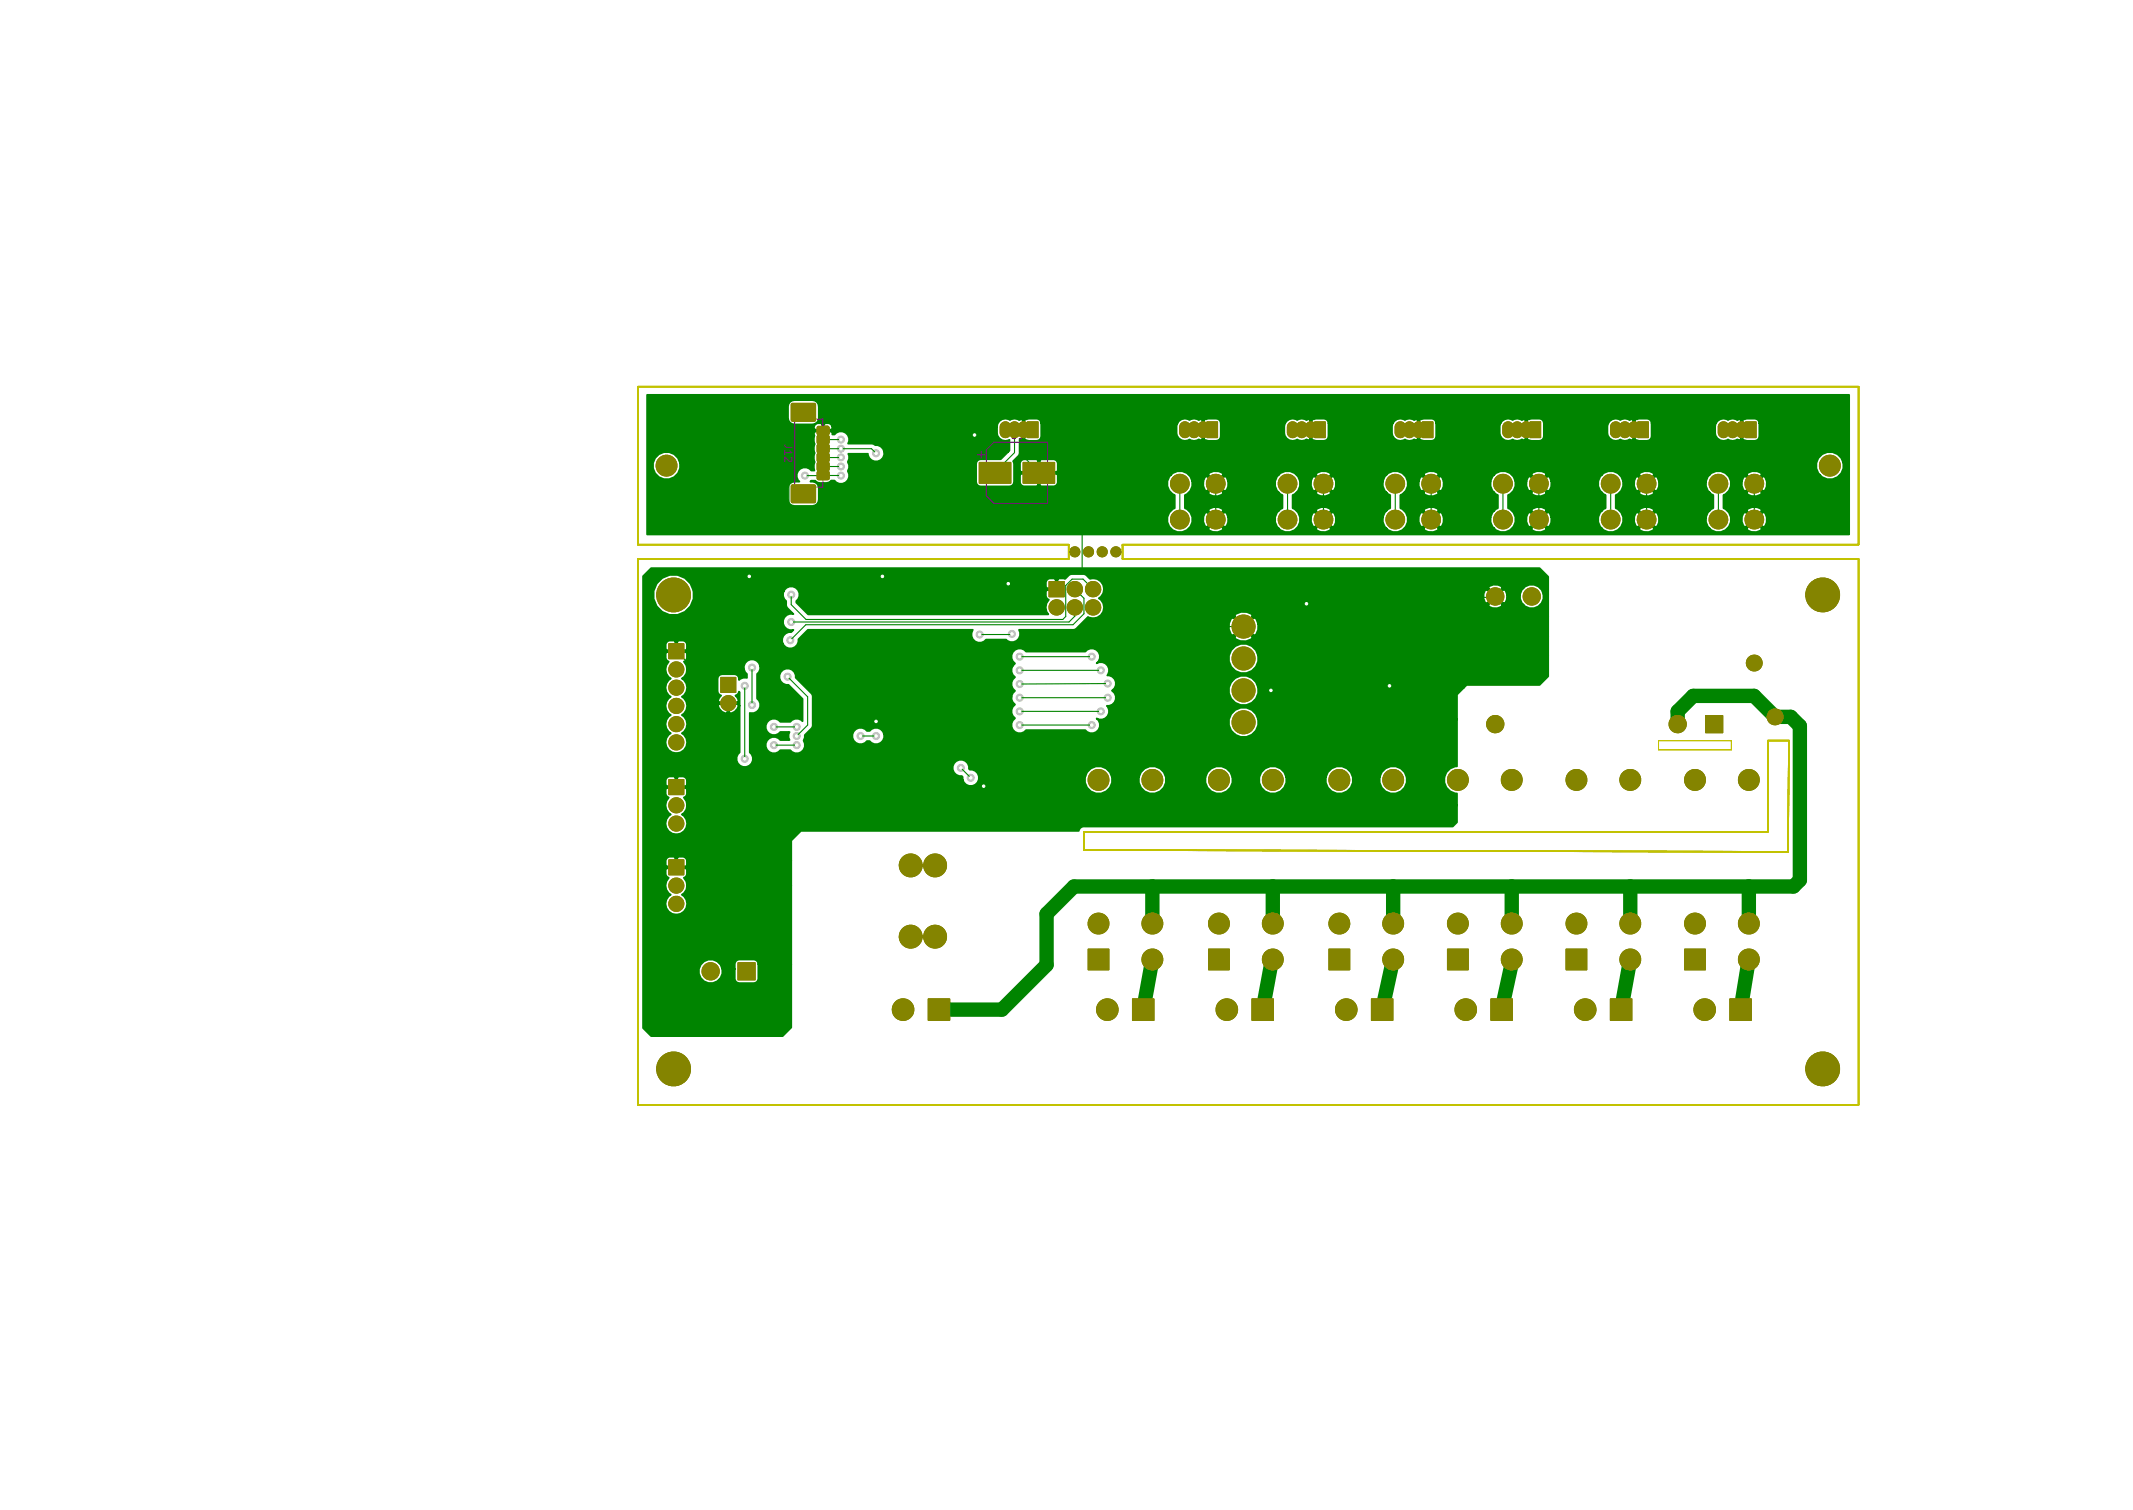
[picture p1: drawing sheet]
<svg xmlns="http://www.w3.org/2000/svg" width="297mm" height="210mm" viewBox="0 0 297 210" stroke-linecap="round" stroke-linejoin="round" font-family="sans-serif">
<defs><g id="words">
<g font-size="1.4" fill="#840084">
<text x="109.2" y="62" transform="rotate(90 109.2 62)">J12</text>
<text x="140.7" y="61.1">C9</text>
</g>
</g></defs>
<path d="M231 103.1h10.1v1.3h-10.1z" fill="none" stroke="#c2c200" stroke-width=".14"/>
<path d="M88.8 53.8h170v22h-102.5v2h102.5v76h-170v-76h60v-2h-60zM151 115.8h95.2v-12.7h2.9l-.1 15.5-98-.2z" fill="none" stroke="#c2c200" stroke-width=".2"/>
<g fill="#848400" stroke="#848400" stroke-width=".14">
<path d="M151.7 132.3h2.5v2.5h-2.5z"/>
<path d="M234.8 132.3h2.5v2.5h-2.5z"/>
<circle cx="184.3" cy="72.3" r="1.1"/>
<circle cx="179.3" cy="72.3" r="1.1"/>
<circle cx="184.3" cy="67.3" r="1.1"/>
<circle cx="179.3" cy="67.3" r="1.1"/>
<circle cx="214.3" cy="72.3" r="1.1"/>
<circle cx="209.3" cy="72.3" r="1.1"/>
<circle cx="214.3" cy="67.3" r="1.1"/>
<circle cx="209.3" cy="67.3" r="1.1"/>
<circle cx="160.5" cy="133.6" r="1.25"/>
<circle cx="160.5" cy="128.6" r="1.25"/>
<circle cx="160.5" cy="108.6" r="1.25"/>
<circle cx="153" cy="108.6" r="1.25"/>
<circle cx="153" cy="128.6" r="1.25"/>
<circle cx="243.5" cy="133.6" r="1.25"/>
<circle cx="243.5" cy="128.6" r="1.25"/>
<circle cx="243.5" cy="108.6" r="1.25"/>
<circle cx="236" cy="108.6" r="1.25"/>
<circle cx="236" cy="128.6" r="1.25"/>
</g>
<g fill="#848400">
<circle cx="94.2" cy="125.9" r=".85"/>
<circle cx="94.2" cy="123.3" r=".85"/>
</g>
<g fill="#848400" stroke="#848400" stroke-width=".14">
<path d="M93.3 119.9h1.7v1.7h-1.7z"/>
<path d="M129.5 139.3h2.6v2.6h-2.6z"/>
<path d="M157.9 139.3h2.6v2.6h-2.6z"/>
<path d="M224.5 139.3h2.6v2.6h-2.6z"/>
<path d="M241.1 139.3h2.6v2.6h-2.6z"/>
<path d="M174.5 139.3h2.6v2.6h-2.6z"/>
<path d="M191.2 139.3h2.6v2.6h-2.6z"/>
<path d="M207.8 139.3h2.6v2.6h-2.6z"/>
<circle cx="125.8" cy="140.6" r="1.3"/>
<circle cx="154.2" cy="140.6" r="1.3"/>
<circle cx="220.8" cy="140.6" r="1.3"/>
<circle cx="237.4" cy="140.6" r="1.3"/>
<circle cx="170.8" cy="140.6" r="1.3"/>
<circle cx="187.5" cy="140.6" r="1.3"/>
<circle cx="204.1" cy="140.6" r="1.3"/>
</g>
<circle cx="101.4" cy="97.9" r=".85" fill="#848400"/>
<g fill="#848400" stroke="#848400" stroke-width=".14">
<path d="M100.6 94.5h1.7v1.7h-1.7z"/>
<path d="M168.3 58.9h1.1v1.8h-1.1z"/>
</g>
<path d="M165 59.5v.7M166.3 59.5v.7M167.6 59.5v.7" fill="none" stroke="#848400" stroke-width="1.1"/>
<g fill="#848400">
<circle cx="152.2" cy="84.6" r=".86"/>
<circle cx="152.2" cy="82" r=".86"/>
<circle cx="149.7" cy="84.6" r=".86"/>
<circle cx="149.7" cy="82" r=".86"/>
<circle cx="147.1" cy="84.6" r=".86"/>
</g>
<g fill="#848400" stroke="#848400" stroke-width=".14">
<path d="M146.3 81.2h1.7v1.7h-1.7z"/>
<circle cx="247.2" cy="99.8" r=".9"/>
<circle cx="244.3" cy="92.3" r=".9"/>
</g>
<g fill="#848400">
<circle cx="94.2" cy="114.7" r=".85"/>
<circle cx="94.2" cy="112.1" r=".85"/>
</g>
<g fill="#848400" stroke="#848400" stroke-width=".14">
<path d="M93.3 108.7h1.7v1.7h-1.7z"/>
<path d="M183.3 58.9h1.1v1.8h-1.1z"/>
<path d="M198.3 58.9h1.1v1.8h-1.1z"/>
<path d="M213.3 58.9h1.1v1.8h-1.1z"/>
<path d="M228.3 58.9h1.1v1.8h-1.1z"/>
<path d="M243.3 58.9h1.1v1.8h-1.1z"/>
<circle cx="173.2" cy="96.1" r="1.4"/>
<circle cx="173.2" cy="91.7" r="1.4"/>
<circle cx="173.2" cy="87.2" r="1.4"/>
<circle cx="173.2" cy="100.6" r="1.4"/>
</g>
<g fill="none" stroke="#848400" stroke-width="1.1">
<path d="M180 59.5v.7M181.3 59.5v.7M182.6 59.5v.7M195 59.5v.7M196.3 59.5v.7M197.6 59.5v.7M210 59.5v.7M211.3 59.5v.7M212.6 59.5v.7M225 59.5v.7M226.3 59.5v.7M227.6 59.5v.7"/>
<path d="M240 59.5v.7M241.3 59.5v.7M242.6 59.5v.7"/>
</g>
<g fill="#848400">
<circle cx="94.2" cy="103.4" r=".85"/>
<circle cx="94.2" cy="100.8" r=".85"/>
<circle cx="94.2" cy="98.3" r=".85"/>
<circle cx="94.2" cy="95.8" r=".85"/>
<circle cx="94.2" cy="93.2" r=".85"/>
</g>
<g fill="#848400" stroke="#848400" stroke-width=".14">
<path d="M93.3 89.8h1.7v1.7h-1.7z"/>
<path d="M143.3 58.9h1.1v1.8h-1.1z"/>
<path d="M237.7 99.8h2v2h-2z"/>
<path d="M218.3 132.3h2.5v2.5h-2.5z"/>
<path d="M201.8 132.3h2.5v2.5h-2.5z"/>
<path d="M185.3 132.3h2.5v2.5h-2.5z"/>
<path d="M168.5 132.3h2.5v2.5h-2.5z"/>
<path d="M103 134.2h2v2h-2z"/>
<path d="M207.6 139.1h3v3h-3z"/>
<path d="M224.3 139.1h3v3h-3z"/>
<path d="M129.3 139.1h3v3h-3z"/>
<path d="M157.7 139.1h3v3h-3z"/>
<path d="M174.3 139.1h3v3h-3z"/>
<path d="M191 139.1h3v3h-3z"/>
<path d="M240.9 139.1h3v3h-3z"/>
<path d="M102.8 134h2.4v2.4h-2.4z"/>
<path d="M218.1 132.1h2.9v2.9h-2.9z"/>
<path d="M201.6 132.1h2.9v2.9h-2.9z"/>
<path d="M234.6 132.1h2.9v2.9h-2.9z"/>
<path d="M185.1 132.1h2.9v2.9h-2.9z"/>
<path d="M151.5 132.1h2.9v2.9h-2.9z"/>
<path d="M168.3 132.1h2.9v2.9h-2.9z"/>
<path d="M125.8 129.2a1.67 1.67 0 0 1 2.7 1.1h.1a1.6 1.6 0 0 1 1.8-1.5 1.6 1.6 0 0 1 1.3 1.9 1.6 1.6 0 0 1-1.9 1.3 2.19 2.19 0 0 1-1.2-1.4h-.1a1.61 1.61 0 0 1-2.4 1.2 1.61 1.61 0 0 1-.3-2.6z"/>
<path d="M125.6 119.5a1.65 1.65 0 0 1 1.7-.5 1.65 1.65 0 0 1 1.2 1.4h.1a1.6 1.6 0 0 1 1.9-1.5 1.6 1.6 0 0 1 1.2 2.1 1.6 1.6 0 0 1-2.2 .9 2.07 2.07 0 0 1-.9-1.3h-.1a1.62 1.62 0 0 1-2.2 1.4 1.62 1.62 0 0 1-.7-2.5z"/>
<path d="M93.1 119.7h2.1v2.1h-2.1z"/>
<path d="M93.1 108.5h2.1v2.1h-2.1z"/>
<path d="M237.5 99.6h2.4v2.4h-2.4z"/>
<path d="M100.4 94.3h2.1v2.1h-2.1z"/>
<path d="M93.1 89.6h2.1v2.1h-2.1z"/>
<path d="M146.1 81h2.1v2.1h-2.1z"/>
<path d="M110.2 67.6l3.3-.1 .1 .2-.1 2.2-.1 .1h-3.1l-.1-.2z"/>
<path d="M136.4 64.4h4.4v2.9h-4.4z"/>
<path d="M142.5 64.4h4.4v2.9h-4.4z"/>
<path d="M113.9 59.4h1.5l.1 .1v.8a.38 .38 0 0 0 0 .6v.7a.38 .38 0 0 0 0 .5v.7a.38 .38 0 0 0 0 .6v.7a.38 .38 0 0 0 0 .5v.7a.38 .38 0 0 0 0 .6v.7l-.3 .2h-1.3l-.1-.2v-.7a.38 .38 0 0 0 0-.6v-.7a.38 .38 0 0 0 0-.5v-.7a.38 .38 0 0 0 0-.6v-.7a.38 .38 0 0 0 0-.5v-.7a.38 .38 0 0 0 0-.6z"/>
<path d="M209.5 59a1.06 1.06 0 0 1 1.2 0 .9 .9 0 0 1 1.3 0 .98 .98 0 0 1 1-.2l.1-.1h1.5v2.2h-1.5l-.1-.1a.9 .9 0 0 1-1-.1h-.1a.85 .85 0 0 1-1.2 0 .78 .78 0 0 1-.9 .2 .78 .78 0 0 1-.5-.7v-.9z"/>
<path d="M224.5 59a1.06 1.06 0 0 1 1.2 0 .9 .9 0 0 1 1.3 0 .98 .98 0 0 1 1-.2l.1-.1h1.5v2.2h-1.5l-.1-.1a.9 .9 0 0 1-1-.1h-.1a.85 .85 0 0 1-1.2 0 .78 .78 0 0 1-.9 .2 .78 .78 0 0 1-.5-.7v-.9z"/>
<path d="M194.5 59a1.06 1.06 0 0 1 1.2 0 .9 .9 0 0 1 1.3 0 .98 .98 0 0 1 1-.2l.1-.1h1.5v2.2h-1.5l-.1-.1a.9 .9 0 0 1-1-.1h-.1a.85 .85 0 0 1-1.2 0 .78 .78 0 0 1-.9 .2 .78 .78 0 0 1-.5-.7v-.9z"/>
<path d="M164.5 59a1.06 1.06 0 0 1 1.2 0 .9 .9 0 0 1 1.3 0 .98 .98 0 0 1 1-.2l.1-.1h1.5v2.2h-1.5l-.1-.1a.9 .9 0 0 1-1-.1h-.1a.85 .85 0 0 1-1.2 0 .78 .78 0 0 1-.9 .2 .78 .78 0 0 1-.5-.7v-.9z"/>
<path d="M239.5 59a1.06 1.06 0 0 1 1.2 0 .9 .9 0 0 1 1.3 0 .98 .98 0 0 1 1-.2l.1-.1h1.5v2.2h-1.5l-.1-.1a.9 .9 0 0 1-1-.1h-.1a.85 .85 0 0 1-1.2 0 .78 .78 0 0 1-.9 .2 .78 .78 0 0 1-.5-.7v-.9z"/>
<path d="M139.5 59a1.06 1.06 0 0 1 1.2 0 .9 .9 0 0 1 1.3 0 .98 .98 0 0 1 1-.2l.1-.1h1.5v2.2h-1.5l-.1-.1a.9 .9 0 0 1-1-.1h-.1a.85 .85 0 0 1-1.2 0 .78 .78 0 0 1-.9 .2 .78 .78 0 0 1-.5-.7v-.9z"/>
<path d="M179.5 59a1.06 1.06 0 0 1 1.2 0 .9 .9 0 0 1 1.3 0 .98 .98 0 0 1 1-.2l.1-.1h1.5v2.2h-1.5l-.1-.1a.9 .9 0 0 1-1-.1h-.1a.85 .85 0 0 1-1.2 0 .78 .78 0 0 1-.9 .2 .78 .78 0 0 1-.5-.7v-.9z"/>
<path d="M110.2 56.2h3.3l.1 .2-.1 2.2-.1 .1-3.1-.1-.1-.2z"/>
<circle cx="130.2" cy="130.4" r="1.39"/>
<circle cx="126.8" cy="130.4" r="1.39"/>
<circle cx="130.2" cy="120.5" r="1.39"/>
<circle cx="126.8" cy="120.5" r="1.39"/>
<circle cx="213.3" cy="83.1" r="1"/>
<circle cx="208.2" cy="100.8" r="1"/>
<circle cx="208.2" cy="83.1" r="1"/>
<circle cx="233.6" cy="100.8" r="1"/>
<circle cx="227" cy="133.6" r="1.25"/>
<circle cx="227" cy="128.6" r="1.25"/>
<circle cx="227" cy="108.6" r="1.25"/>
<circle cx="219.5" cy="108.6" r="1.25"/>
<circle cx="219.5" cy="128.6" r="1.25"/>
<circle cx="210.5" cy="133.6" r="1.25"/>
<circle cx="210.5" cy="128.6" r="1.25"/>
<circle cx="210.5" cy="108.6" r="1.25"/>
<circle cx="203" cy="108.6" r="1.25"/>
<circle cx="203" cy="128.6" r="1.25"/>
<circle cx="194" cy="133.6" r="1.25"/>
<circle cx="194" cy="128.6" r="1.25"/>
<circle cx="194" cy="108.6" r="1.25"/>
<circle cx="186.5" cy="108.6" r="1.25"/>
<circle cx="186.5" cy="128.6" r="1.25"/>
<circle cx="177.2" cy="133.6" r="1.25"/>
<circle cx="177.2" cy="128.6" r="1.25"/>
<circle cx="177.2" cy="108.6" r="1.25"/>
<circle cx="169.7" cy="108.6" r="1.25"/>
<circle cx="169.7" cy="128.6" r="1.25"/>
<circle cx="169.3" cy="72.3" r="1.1"/>
<circle cx="164.3" cy="72.3" r="1.1"/>
<circle cx="169.3" cy="67.3" r="1.1"/>
<circle cx="164.3" cy="67.3" r="1.1"/>
<circle cx="199.3" cy="72.3" r="1.1"/>
<circle cx="194.3" cy="72.3" r="1.1"/>
<circle cx="199.3" cy="67.3" r="1.1"/>
<circle cx="194.3" cy="67.3" r="1.1"/>
<circle cx="229.3" cy="72.3" r="1.1"/>
<circle cx="224.3" cy="72.3" r="1.1"/>
<circle cx="229.3" cy="67.3" r="1.1"/>
<circle cx="224.3" cy="67.3" r="1.1"/>
<circle cx="244.3" cy="72.3" r="1.1"/>
<circle cx="239.3" cy="72.3" r="1.1"/>
<circle cx="244.3" cy="67.3" r="1.1"/>
<circle cx="239.3" cy="67.3" r="1.1"/>
<circle cx="99" cy="135.2" r="1"/>
<circle cx="93.8" cy="148.8" r="2.36"/>
<circle cx="253.8" cy="148.8" r="2.36"/>
<circle cx="125.8" cy="140.6" r="1.51"/>
<circle cx="154.2" cy="140.6" r="1.51"/>
<circle cx="220.8" cy="140.6" r="1.51"/>
<circle cx="237.4" cy="140.6" r="1.51"/>
<circle cx="170.8" cy="140.6" r="1.51"/>
<circle cx="187.5" cy="140.6" r="1.51"/>
<circle cx="204.1" cy="140.6" r="1.51"/>
<circle cx="99" cy="135.2" r="1.21"/>
<circle cx="227" cy="133.6" r="1.46"/>
<circle cx="210.5" cy="133.6" r="1.46"/>
<circle cx="194" cy="133.6" r="1.46"/>
<circle cx="177.2" cy="133.6" r="1.46"/>
<circle cx="160.5" cy="133.6" r="1.46"/>
<circle cx="243.5" cy="133.6" r="1.46"/>
<circle cx="227" cy="128.6" r="1.46"/>
<circle cx="177.2" cy="128.6" r="1.46"/>
<circle cx="153" cy="128.6" r="1.46"/>
<circle cx="160.5" cy="128.6" r="1.46"/>
<circle cx="186.5" cy="128.6" r="1.46"/>
<circle cx="169.7" cy="128.6" r="1.46"/>
<circle cx="243.5" cy="128.6" r="1.46"/>
<circle cx="194" cy="128.6" r="1.46"/>
<circle cx="203" cy="128.6" r="1.46"/>
<circle cx="236" cy="128.6" r="1.46"/>
<circle cx="210.5" cy="128.6" r="1.46"/>
<circle cx="219.5" cy="128.6" r="1.46"/>
<circle cx="94.2" cy="125.9" r="1.05"/>
<circle cx="94.2" cy="123.3" r="1.05"/>
<circle cx="94.2" cy="114.7" r="1.05"/>
<circle cx="94.2" cy="112.1" r="1.05"/>
<circle cx="194" cy="108.6" r="1.46"/>
<circle cx="153" cy="108.6" r="1.46"/>
<circle cx="160.5" cy="108.6" r="1.46"/>
<circle cx="169.7" cy="108.6" r="1.46"/>
<circle cx="177.2" cy="108.6" r="1.46"/>
<circle cx="227" cy="108.6" r="1.46"/>
<circle cx="236" cy="108.6" r="1.46"/>
<circle cx="186.5" cy="108.6" r="1.46"/>
<circle cx="243.5" cy="108.6" r="1.46"/>
<circle cx="210.5" cy="108.6" r="1.46"/>
<circle cx="203" cy="108.6" r="1.46"/>
<circle cx="219.5" cy="108.6" r="1.46"/>
<circle cx="94.2" cy="103.4" r="1.05"/>
<circle cx="173.2" cy="100.6" r="1.61"/>
<circle cx="208.2" cy="100.8" r="1.21"/>
<circle cx="233.6" cy="100.8" r="1.21"/>
<circle cx="94.2" cy="100.8" r="1.05"/>
<circle cx="247.2" cy="99.8" r="1.11"/>
<circle cx="94.2" cy="98.3" r="1.05"/>
<circle cx="101.4" cy="97.9" r="1.05"/>
<circle cx="173.2" cy="96.1" r="1.61"/>
<circle cx="94.2" cy="95.8" r="1.05"/>
<circle cx="94.2" cy="93.2" r="1.05"/>
<circle cx="244.3" cy="92.3" r="1.11"/>
<circle cx="173.2" cy="91.7" r="1.61"/>
<circle cx="173.2" cy="87.2" r="1.61"/>
<circle cx="152.2" cy="84.6" r="1.07"/>
<circle cx="149.7" cy="84.6" r="1.07"/>
<circle cx="147.1" cy="84.6" r="1.07"/>
<circle cx="93.8" cy="82.8" r="2.36"/>
<circle cx="253.8" cy="82.8" r="2.36"/>
<circle cx="208.2" cy="83.1" r="1.21"/>
<circle cx="213.3" cy="83.1" r="1.21"/>
<circle cx="149.7" cy="82" r="1.07"/>
<circle cx="152.2" cy="82" r="1.07"/>
<circle cx="151.6" cy="76.8" r=".7"/>
<circle cx="153.5" cy="76.8" r=".7"/>
<circle cx="155.4" cy="76.8" r=".7"/>
<circle cx="149.7" cy="76.8" r=".7"/>
<circle cx="199.3" cy="72.3" r="1.31"/>
<circle cx="239.3" cy="72.3" r="1.31"/>
<circle cx="244.3" cy="72.3" r="1.31"/>
<circle cx="224.3" cy="72.3" r="1.31"/>
<circle cx="194.3" cy="72.3" r="1.31"/>
<circle cx="209.3" cy="72.3" r="1.31"/>
<circle cx="214.3" cy="72.3" r="1.31"/>
<circle cx="184.3" cy="72.3" r="1.31"/>
<circle cx="179.3" cy="72.3" r="1.31"/>
<circle cx="169.3" cy="72.3" r="1.31"/>
<circle cx="164.3" cy="72.3" r="1.31"/>
<circle cx="229.3" cy="72.3" r="1.31"/>
<circle cx="164.3" cy="67.3" r="1.31"/>
<circle cx="179.3" cy="67.3" r="1.31"/>
<circle cx="184.3" cy="67.3" r="1.31"/>
<circle cx="194.3" cy="67.3" r="1.31"/>
<circle cx="199.3" cy="67.3" r="1.31"/>
<circle cx="209.3" cy="67.3" r="1.31"/>
<circle cx="169.3" cy="67.3" r="1.31"/>
<circle cx="229.3" cy="67.3" r="1.31"/>
<circle cx="239.3" cy="67.3" r="1.31"/>
<circle cx="244.3" cy="67.3" r="1.31"/>
<circle cx="224.3" cy="67.3" r="1.31"/>
<circle cx="214.3" cy="67.3" r="1.31"/>
<circle cx="254.8" cy="64.8" r="1.46"/>
<circle cx="92.8" cy="64.8" r="1.46"/>
</g>
<path d="M140 59.5v.7M141.3 59.5v.7M142.6 59.5v.7" fill="none" stroke="#848400" stroke-width="1.1"/>
<g fill="#008400" stroke="#008400" stroke-width=".14">
<path d="M142.7 64.6h4v2.5h-4z"/>
<path d="M136.6 64.6h4v2.5h-4z"/>
<path d="M114 59.6h1.2l.1 .1v.6l-.2 .1-1-.1-.1-.1z"/>
<path d="M114 60.9l1.2-.1 .1 .2v.5l-.2 .1h-1l-.1-.2z"/>
<path d="M114 62.1h1.2l.1 .1v.6l-.2 .1-1-.1-.1-.1z"/>
<path d="M114 63.4l1.2-.1 .1 .2v.5l-.2 .1h-1l-.1-.2z"/>
<path d="M114 64.6h1.2l.1 .1v.6l-.2 .1-1-.1-.1-.1z"/>
<path d="M114 65.9l1.2-.1 .1 .2v.5l-.2 .1h-1l-.1-.2z"/>
<path d="M110.5 56.4h.1h2.7l.1 .2-.1 1.7-.2 .2-2.6-.1-.1-.2z"/>
<path d="M110.5 67.8l.1-.1 2.7 .1 .1 .2-.1 1.7-.2 .1h-2.6l-.1-.2z"/>
</g>
<g fill="#c2c2c2" stroke="#c2c2c2" stroke-width=".14">
<circle cx="181.9" cy="84.1" r=".5"/>
<circle cx="140.4" cy="81.3" r=".5"/>
<circle cx="104.3" cy="80.3" r=".5"/>
<circle cx="122" cy="100.5" r=".5"/>
<circle cx="122.9" cy="80.3" r=".5"/>
<circle cx="137" cy="109.5" r=".5"/>
<circle cx="135.7" cy="60.6" r=".5"/>
<circle cx="193.5" cy="95.5" r=".5"/>
<circle cx="177" cy="96.1" r=".5"/>
<circle cx="117.1" cy="66.2" r=".5"/>
<circle cx="112.1" cy="66.2" r=".5"/>
<circle cx="110.9" cy="103.8" r=".5"/>
<circle cx="136.4" cy="88.4" r=".5"/>
<circle cx="140.9" cy="88.3" r=".5"/>
<circle cx="107.8" cy="103.8" r=".5"/>
<circle cx="117.1" cy="61.2" r=".5"/>
<circle cx="122" cy="63.1" r=".5"/>
<circle cx="110.1" cy="89.1" r=".5"/>
<circle cx="117.1" cy="62.5" r=".5"/>
<circle cx="110.2" cy="82.8" r=".5"/>
<circle cx="117.1" cy="65" r=".5"/>
<circle cx="110.2" cy="86.6" r=".5"/>
<circle cx="117.1" cy="63.7" r=".5"/>
<circle cx="135.2" cy="108.3" r=".5"/>
<circle cx="133.8" cy="106.9" r=".5"/>
<circle cx="119.8" cy="102.5" r=".5"/>
<circle cx="110.9" cy="101.2" r=".5"/>
<circle cx="107.8" cy="101.2" r=".5"/>
<circle cx="122" cy="102.5" r=".5"/>
<circle cx="104.7" cy="93" r=".5"/>
<circle cx="104.7" cy="98.2" r=".5"/>
<circle cx="109.7" cy="94.2" r=".5"/>
<circle cx="110.9" cy="102.5" r=".5"/>
<circle cx="142" cy="91.4" r=".5"/>
<circle cx="152" cy="91.4" r=".5"/>
<circle cx="142" cy="93.3" r=".5"/>
<circle cx="153.3" cy="93.3" r=".5"/>
<circle cx="142" cy="95.2" r=".5"/>
<circle cx="154.3" cy="95.2" r=".5"/>
<circle cx="142" cy="97.1" r=".5"/>
<circle cx="154.3" cy="97.1" r=".5"/>
<circle cx="142" cy="99.1" r=".5"/>
<circle cx="153.3" cy="99.1" r=".5"/>
<circle cx="142" cy="101" r=".5"/>
<circle cx="152" cy="101" r=".5"/>
<circle cx="103.7" cy="105.7" r=".5"/>
<circle cx="103.7" cy="95.5" r=".5"/>
</g>
<g fill="none" stroke="#008400" stroke-width=".15">
<path d="M123.9 57.7h.1M135.7 59v1.6M135.7 59l-1.4-1.3h-15.7l-2.3 2.3h-5.5l-.9 .9v9.4l.4 .4h39.6l.8 .8v7.7l-.6 .7M141.3 59.8v3.2l-1.9 1.9v.9M142.6 59.3v-1.5l.4-.5h54.6v8.3l1.7 1.7v5M142.6 59.8v3.8l1.2 1.3v.9M142.6 57.9l-.6-.6h-4.5l-1.8 1.7M167.6 57.3v8.3l1.7 1.7v5M167.6 57.4v.1M182.6 57.3v8.3l1.7 1.7v5M182.6 57.4h.1M197.6 57.4l44.7-.1 .3 .3v8l1.7 1.7v5"/>
<path d="M212.6 57.3v8.3l1.7 1.7v5M227.6 57.3v.1v8.2l1.7 1.7v5M112.1 66.2h5M114.6 66.2h.1M114.6 61.2h2.5M114.6 65h2.5M114.8 62.5h6.6l.6 .6M117.1 65h.1M117.1 63.7h-2.5M144.7 65.8v4.9M144.7 67.2h.1M164.3 67.3v5"/>
<path d="M179.3 67.3v5M194.3 67.3v5M209.3 67.3v5M224.3 67.3v5M239.3 67.3v5M94.2 90.7l3.2 3.1v3.3l.7 .8h3.2l.1 .1M94.2 90.7h-1.4l-.8 .7v17.8l.4 .4M103.7 95.5v10.2M104.3 80.3h-1.9l-8.2 8.2v2.2M104.7 98.2h.1M104.7 93v5.2M109.7 94.2l2.8 2.8v4l-1.6 1.5"/>
<path d="M140.4 81.3l.8 .7h5.9v-1.5l.7-.6h12.3l7.4 7.3h5.7l3.2-3.1h5.5l.9-.9h25.3l.1-.1M140.9 88.3l-.1 .1h-4.4M142 91.4h10M142 93.3h11.3M142 97.1h12.3M142 99.1h11.3M149.7 82l1.3 1.3v2.2l-1.6 1.5h-37.2l-2.1 2.1M149.7 84.6v1.2l-.8 .8h-38.7M152.2 82l-1.4-1.4h-1.5l-.9 .9v4.3l-.4 .5h-35.8l-2-2.1v-1.4M154.3 95.2h-12.3M92.4 109.6l-.4 .4v10.4l.4 .4h1.8M107.8 103.8h3.1"/>
<path d="M107.8 101.2h3.1M119.8 102.5h2.2M122 100.5h7.9l7.1 7.1v1.9l-.1 .1h-44.5M133.8 106.9l1.4 1.4M142 101h10"/>
</g>
<g fill="none" stroke="#008400" stroke-width="2">
<path d="M247.2 99.8l-2.9-2.9h-8.5l-2.2 2.2v1.7M247.2 99.8h2.2l1.2 1.3v21.4l-.8 .9h-100.2l-3.9 3.8v7.2l-6.2 6.2h-8.7l.1 .1M160.5 123.4v5.2M160.5 133.6l-1.3 7M177.1 133.7l-1.3 6.9M177.2 123.4v5.2M194 133.6l-1.5 7M194 123.4v5.2M210.5 123.4v5.2M210.6 133.6l-1.5 7M227 133.6l-1.2 7M227 123.4v5.2"/>
<path d="M243.5 133.6l-1.1 7M243.5 123.4v5.2"/>
</g>
<g fill="#008400" stroke="#008400" stroke-width=".25">
<path d="M90.7 79.1h123.7l1.2 1.2v2.4h-.7a1.64 1.64 0 0 0-2.8-.8h-2.9l-.1-.3-.5-.2h-.6l-.6 .2-.1 .3 .1 .1h-53.6a1.49 1.49 0 0 0-2-1.4l-.7-.6-1.9-.1a1.52 1.52 0 0 0-.9 .7l-.9-.1-.1 .2h-.3l-.1-.2h-.7l-.5 .3-.1 .2v.8l.2 .1h1.2v-1.2h.3v1.5h-1.5l-.2 .1v.7l.1 .3 .4 .2-.4 .5-.1 .6 .1 .6 .3 .3h-33.5l-1.6-1.6v-.2a1.14 1.14 0 0 0 0-1.8 1.14 1.14 0 0 0-1.7 .4h-12.6l-.4-1a2.84 2.84 0 0 0-4.8 0 2.84 2.84 0 0 0 1.8 4.3 2.84 2.84 0 0 0 3.4-3.3h12.6l-.1 .3v.4l.1 .4 .3 .3v.8l1 1h-.1a1.15 1.15 0 0 0-1.4 1.1 1.15 1.15 0 0 0 1.5 1.1l-.3 .3h-.4a1.14 1.14 0 0 0-.7 1.7h-13.4l-.1-.2-.4-.3h-.7l-.2 .1h-.2l-.2-.1h-.7l-.4 .3-.1 .2v.7l.2 .1h1.2v-1.2h.2v1.2h1.2l.2-.1v-.7h13.4a1.14 1.14 0 0 0 1.3 .6 1.14 1.14 0 0 0 .8-1.3l1.3-1.3h23a1.15 1.15 0 0 0 .2 1.6 1.15 1.15 0 0 0 1.6-.2h2.8l.2 .1a1.15 1.15 0 0 0 1.4-.1 1.15 1.15 0 0 0 .2-1.4h7.5l.5-.2 1.6-1.6a1.51 1.51 0 0 0 2-.5 1.51 1.51 0 0 0-.5-2.1l.3-.2 .3-.5 .2-.6h53.6l.8 .9 1-1h2.9l-.2 .2-.2 .7h-1.8l-.3-.6-.2-.1-1 1h-.4l-.9-1-.3 .1-.2 .5v.6l.2 .6 .3 .1 .9-.9h.4l1 .9 .2-.1 .3-.5v-.6h1.8v.6l.2 .6 .2 .2h-2.9l-1-1-.9 1 .1 .3 .4 .2h.7l.6-.2 .1-.3h2.9a1.64 1.64 0 0 0 2 .3 1.64 1.64 0 0 0 .8-1.8h.7v3.1h-41.2l-.1-.3-.7-.3h-.8l-.7 .3-.2 .3 1.3 1.3 1.2-1.3h41.2v1.1h-40.4l-.3-.8-.3-.1-1.2 1.2h-.4l-1.3-1.2-.3 .1-.2 .7-.1 .8 .3 .8 .3 .1 1.3-1.3h.4l1.2 1.3 .3-.1 .3-.7v-.8h40.4v1.8h-41.2l-1.2-1.3-1.3 1.3 .2 .3 .6 .3h.8l.8-.3 .1-.3h41.2v2.6h-40.4a2.07 2.07 0 0 0-3.2-1.3 2.07 2.07 0 0 0 0 3.4 2.07 2.07 0 0 0 3.2-1.3v-.8h40.4v2.9l-1.2 1.2h-10.1l-.4 .3h-28.7l-.3-.7a2.07 2.07 0 0 0-3.4 0h-16.1l-.2-.5-.3-.3-.7-.2h.1a1.15 1.15 0 0 0-.2-1.5 1.15 1.15 0 0 0-1.4-.1 1.15 1.15 0 0 0 .2-1.8 1.15 1.15 0 0 0-1.8 .1h-8.2l-.3-.2a1.16 1.16 0 0 0-1.6 .3 1.16 1.16 0 0 0 .3 1.6l-.3 .3h-35.1l-.2-.4a1.15 1.15 0 0 0-1.4-.4 1.15 1.15 0 0 0-.7 1.3h-7.9l-.1-.6-.4-.5 .4-.2 .1-.3v-.6l-.2-.2h-2.6l-.2 .2v.6l.1 .3 .3 .2a1.48 1.48 0 0 0 .3 2.4 1.46 1.46 0 0 0 0 2.5 1.46 1.46 0 0 0 0 2.6 1.46 1.46 0 0 0 0 2.5 1.49 1.49 0 0 0-.4 2.2 1.49 1.49 0 0 0 2.3 0 1.49 1.49 0 0 0-.3-2.2 1.46 1.46 0 0 0 0-2.5 1.46 1.46 0 0 0 0-2.6 1.46 1.46 0 0 0 0-2.5l.3-.2 .3-.5 .1-.6h7.9l.2 .4 .2 .3v.5h-.5l-.6 .3v-.2a.65 .65 0 0 0-.6-.6h-1.7l-.5 .2-.2 .4v1.7a.62 .62 0 0 0 .5 .6l-.2 .3-.2 .5 .1 .2h2.6l.2-.2-.2-.5-.3-.3 .3-.1 .2-.4 .1 .1v1.9h-.1l-.2-.3h-2.6l-.1 .3 .2 .4 .3 .4 .6 .3 .2-.2v-1.2h.2v1.2l.3 .2 .5-.3 .4-.4 .2-.4h.1v6.5a1.15 1.15 0 0 0-.1 1.6 1.15 1.15 0 0 0 1.7 0 1.15 1.15 0 0 0-.2-1.6v-5.5h.1a1.15 1.15 0 0 0 1.3-.6 1.15 1.15 0 0 0-.4-1.4v-3.4l.3-.3 .2-.4v-.5h35.1l-.1 .4v.5l.1 .4 .3 .3-.3 .3a1.15 1.15 0 0 0 .3 1.6l-.3 .3-.1 .5h-27.7l-.2-.5-2.2-2.1v-.4a1.15 1.15 0 0 0-1.3-.9 1.15 1.15 0 0 0-1 1.3 1.15 1.15 0 0 0 1.3 1l2 1.9v3.1a1.1 1.1 0 0 0-1.7 .1h-1.4l-.3-.2a1.15 1.15 0 0 0-1.6 .2 1.15 1.15 0 0 0 .3 1.6 1.15 1.15 0 0 0 1.6-.2h1.3l-.2 .4v.4l.2 .3h-1.3l-.3-.2a1.15 1.15 0 0 0-1.6 .3 1.15 1.15 0 0 0 .3 1.6 1.15 1.15 0 0 0 1.6-.2h1.4l.2 .2a1.16 1.16 0 0 0 1.5-.1 1.16 1.16 0 0 0 .1-1.5l.2-.4v-.3l1-1.2 .1-4.2h27.7v.4l.1 .4 .3 .3a1.15 1.15 0 0 0 0 1.9 1.15 1.15 0 0 0-.2 1.7 1.15 1.15 0 0 0 1.8 0h8.2l.3 .2a1.15 1.15 0 0 0 1.6-.3 1.15 1.15 0 0 0-.3-1.6 1.14 1.14 0 0 0 1.5-.2 1.14 1.14 0 0 0-.1-1.5 1.14 1.14 0 0 0 1.3-.8 1.14 1.14 0 0 0-.6-1.3 1.12 1.12 0 0 0 .6-1.2h16.1a2.07 2.07 0 0 0 1.3 3.2 2.07 2.07 0 0 0 2.4-2.5h28.7l-1 1v3.5h-27.7a2.07 2.07 0 0 0-3.1-1.4 2.07 2.07 0 0 0-.1 3.5h-48.9l-.1-.5a1.14 1.14 0 0 0-1.9 0h-.4l-.2-.3a1.15 1.15 0 0 0-1.6 .3 1.15 1.15 0 0 0 .2 1.6 1.15 1.15 0 0 0 1.6-.2h.4l.3 .2a1.16 1.16 0 0 0 1.2 0 1.16 1.16 0 0 0 .5-1.1h48.9a2.07 2.07 0 0 0 2.3 0 2.07 2.07 0 0 0 .9-2.1h27.7v6.5a1.83 1.83 0 0 0-1.8 1.5h-5.2l-.3-.7a1.92 1.92 0 0 0-2-.8 1.92 1.92 0 0 0-1.5 1.5h-3.7l-.3-.7a1.92 1.92 0 0 0-2-.8 1.92 1.92 0 0 0-1.5 1.5h-5.5l-.3-.7a1.92 1.92 0 0 0-1.9-.8 1.92 1.92 0 0 0-1.5 1.5h-3.8l-.3-.7a1.92 1.92 0 0 0-1.9-.8 1.92 1.92 0 0 0-1.5 1.5h-5.5l-.3-.7a1.92 1.92 0 0 0-2-.8 1.92 1.92 0 0 0-1.5 1.5h-3.7l-.3-.7a1.9 1.9 0 0 0-1.9-.8 1.9 1.9 0 0 0-1.5 1.4h-14.9l-.2-.4-.3-.4-.4-.1h-.3l-.2-.1a1.15 1.15 0 0 0-1.1-1.3 1.15 1.15 0 0 0-1.1 1.2 1.15 1.15 0 0 0 1.2 1.1l.1 .1 .1 .4h-38.4l-.1-.2-.4-.3h-.7l-.2 .2h-.2l-.2-.2h-.7l-.4 .3-.1 .2v.7l.2 .2h1.2v-1.2h.2v1.2h1.2l.2-.2v-.7h38.4l.1 .3a1.16 1.16 0 0 0 1.4 .5 1.16 1.16 0 0 0 .7-1.3h14.9l-.1 .1a1.92 1.92 0 0 0 1.9 2.3 1.92 1.92 0 0 0 1.9-2.3h3.7v.8a1.92 1.92 0 0 0 2.3 1.5 1.92 1.92 0 0 0 1.5-2.3h5.5v.8a1.92 1.92 0 0 0 2.2 1.5 1.92 1.92 0 0 0 1.5-2.3h3.8v.8a1.92 1.92 0 0 0 2.2 1.5 1.92 1.92 0 0 0 1.5-2.3h5.5v.8a1.92 1.92 0 0 0 2.3 1.5 1.92 1.92 0 0 0 1.5-2.3h3.7v.8a1.92 1.92 0 0 0 2.3 1.5 1.92 1.92 0 0 0 1.5-2.3h5.2v.8a1.83 1.83 0 0 0 1.8 1.5v1.6h-107.2l-.1-.5-.4-.5 .4-.3 .1-.2v-.7l-.2-.2h-2.6l-.2 .2v.7l.1 .2 .3 .3a1.48 1.48 0 0 0 .3 2.3 1.49 1.49 0 0 0-.4 2.2 1.49 1.49 0 0 0 2.3 0 1.49 1.49 0 0 0-.3-2.2l.3-.2 .3-.5 .1-.6h107.2v2.4l-.6 .6h-51.3a.73 .73 0 0 0-.8 .6h-38.6l-1.4 1.3v2.8h-14.5l-.1-.2-.4-.3h-.7l-.2 .1h-.2l-.2-.1h-.7l-.2 .1-.3 .4v.7l.2 .1h1.2v-1.2h.2v1.2h1.2l.2-.1v-.7h14.5v3.5h-14.5l-.1-.6-.4-.5 .4-.2 .1-.3v-.6l-.2-.2h-2.6l-.2 .2v.6l.1 .3 .3 .2a1.48 1.48 0 0 0 .3 2.4 1.49 1.49 0 0 0-.4 2.2 1.49 1.49 0 0 0 2.3 0 1.49 1.49 0 0 0-.3-2.2l.3-.2 .3-.5 .1-.6h14.5v10.9h-4.6a.65 .65 0 0 0-.6-.6l-2.3 .1-.3 .3-.1 .9h-1.7l-.3-.6a1.67 1.67 0 0 0-2.7 0 1.67 1.67 0 0 0 1 2.6 1.67 1.67 0 0 0 2-2h1.7v1.3a.65 .65 0 0 0 .7 .7h2l.4-.2 .2-.5v-2h4.6v8.9l-1.2 1.2h-18.3l-1.1-1.2v-62.9z"/>
<path d="M90.1 55h167.4v1.6h-143.5l-.2-.6-.3-.2-2.9-.1a.9 .9 0 0 0-.9 .9v1.6l.3 .6 .6 .3h2.5a.9 .9 0 0 0 .9-.9v-1.6h143.5v2.3h-12.5a.65 .65 0 0 0-.6-.6h-1.5l-.2 .2-.1 .9h-.1l-.1-.9-.2-.2-.3 .2-.6-.2-.7 .2-.1-.1a1.16 1.16 0 0 0-1.5 .5h-9l-.2-.4-.2-.2h-1.3l-.6 .2-.1 .9h-.1l-.1-.9-.2-.2-.3 .2a1.07 1.07 0 0 0-1.3 0 1.13 1.13 0 0 0-1.6 .4h-9v-.2l-.4-.4h-1.3l-.6 .2-.1 .9h-.1l-.1-.9-.2-.2-.3 .2a1.07 1.07 0 0 0-1.3 0 1.13 1.13 0 0 0-1.6 .4h-9v-.2l-.4-.4h-1.3l-.6 .2-.1 .9h-.1l-.1-.9-.2-.2-.3 .2a1.07 1.07 0 0 0-1.3 0 1.13 1.13 0 0 0-1.6 .4h-9v-.2l-.4-.4h-1.3l-.6 .2-.1 .9h-.1l-.1-.9-.2-.2-.3 .2a1.07 1.07 0 0 0-1.3 0 1.13 1.13 0 0 0-1.6 .4h-9v-.2l-.4-.4h-1.3l-.6 .2-.1 .9h-.1l-.1-.9-.2-.2-.3 .2a1.07 1.07 0 0 0-1.3 0 1.13 1.13 0 0 0-1.6 .4h-19l-.2-.4-.2-.2h-1.3l-.6 .2-.1 .9h-.1l-.1-.9-.2-.2-.3 .2a1.07 1.07 0 0 0-1.3 0 1.15 1.15 0 0 0-1.8 .9h-22.9l-.1-.2-.4-.3h-.5l-.1 .2h-.3l-.2-.2-.7 .1a.5 .5 0 0 0-.1 .8h1v-.7h.3v.7h1l.1-.1v-.3h22.9l.1 1.3a1.17 1.17 0 0 0 1.7 .5v1.5l-.2 .2h-17.3l-.1-.4a1.42 1.42 0 0 0-1.2-.6l-.4-.1h-3.3l.1-.4a1.15 1.15 0 0 0-.6-1.2 1.15 1.15 0 0 0-1.4 .3h-.3v-.3l-.1-.1h-2.3l-.2 .1 .1 .5-.1 .7 .2 .4-.1 .1a1.52 1.52 0 0 0 .1 1.2 1.41 1.41 0 0 0 0 1.2l-.1 .2h-18.7l-.3-.7a1.92 1.92 0 0 0-3.2 0 1.92 1.92 0 0 0 1.2 2.9 1.92 1.92 0 0 0 2.3-2.2h18.7l-.1 .7 .1 .3h-.4a1.14 1.14 0 0 0-1.7-.1 1.14 1.14 0 0 0 0 1.7 1.23 1.23 0 0 0-1.5 .5l-.1 2a.9 .9 0 0 0 .9 .9h2.5l.7-.3 .2-.6v-1.6a.94 .94 0 0 0-1.1-.9l.1-.2h.5l.4 .3a1.9 1.9 0 0 0 1.8-.3h.5l.3 .3a1.16 1.16 0 0 0 1.4-.2 1.16 1.16 0 0 0 .2-1.4l.1-.4v-.5l-.1-.4 .1-.4-.1-.7h2.8v.1a1.16 1.16 0 0 0 1.3 .9 1.16 1.16 0 0 0 .9-1.3h17.3l-1 1h-2.8l-.5 .2-.2 .5v2.5a.65 .65 0 0 0 .7 .6h4l.4-.2 .2-.4v-2.5l-.1-.4 .9-.9v-2.1l.2 .1 .2-.1 .1-1.8h.1l.1 1.8 .3 .1a2.14 2.14 0 0 0 1.8-.1l.2-.5v-1.8h19a1.87 1.87 0 0 0 .6 2.4l.4 .1 .6-.2 .7 .2 .6-.2 .3 .1 .2-.1 .1-1.8h.1l.1 1.8 .6 .2 1.3-.1 .4-.3v-.3v-1.8h9l-.1 .1a1.9 1.9 0 0 0 .7 2.3l.4 .1 .6-.2 .7 .2 .6-.2 .3 .1 .2-.1 .1-1.8h.1l.1 1.8 .6 .2 1.3-.1 .4-.3v-.3v-1.8h9l-.1 .1a1.89 1.89 0 0 0 .7 2.3l.4 .1 .6-.2 .7 .2 .6-.2 .3 .1 .2-.1 .1-1.8h.1l.1 1.8 .6 .2 1.3-.1 .4-.3v-.3v-1.8h9l-.1 .1a1.89 1.89 0 0 0 .7 2.3l.4 .1 .6-.2 .7 .2 .6-.2 .3 .1 .2-.1 .1-1.8h.1l.1 1.8 .6 .2 1.3-.1 .4-.3v-.3v-1.8h9l-.1 .1a1.9 1.9 0 0 0 .7 2.3l.4 .1 .6-.2 .7 .2 .6-.2 .3 .1 .2-.1 .1-1.8h.1l.1 1.8 .6 .2 1.3-.1 .2-.1 .2-.5v-1.8h9l-.1 .1a1.9 1.9 0 0 0 .7 2.3l.4 .1 .6-.2 .7 .2 .6-.2 .3 .1 .2-.1 .1-1.8h.1l.1 1.8 .6 .2 1.3-.1 .2-.1 .2-.5v-1.8h12.5v5.6h-.8l-.3-.7a1.92 1.92 0 0 0-2-.8 1.92 1.92 0 0 0-1.5 1.5h-105.6l-.3-.4-.2-.1h-1.8l-.2 .1h-.3l-.1-.1h-1.9l-.4 .2-.1 .3v1.1l.2 .1h2.3v-1.6h.3v1.6h2.3l.2-.1v-1.1h105.6a1.79 1.79 0 0 0 .5 1.6h-8.1l-.1-.3-.5-.2h-.7l-.6 .2-.1 .3 1 1.1 1-1.1h8.1l.4 .3a1.92 1.92 0 0 0 2.1 0 1.92 1.92 0 0 0 .8-1.9h.8v2.6h-11.5l-.2-.7-.3-.1-1 1h-.4l-1-1-.3 .1-.2 .6h-1.6a1.74 1.74 0 0 0-2.9-.9h-7.8l-.1-.3-.5-.2h-.7l-.6 .2-.1 .3 1 1.1 1-1.1h7.8l-.3 .3-.2 .7h-6.6l-.2-.7-.3-.1-1 1h-.4l-1-1-.3 .1-.2 .6h-1.6a1.74 1.74 0 0 0-2.9-.9h-7.8l-.1-.3-.5-.2h-.7l-.6 .2-.1 .3 1 1.1 1-1.1h7.8l-.3 .3-.2 .7h-6.6l-.2-.7-.3-.1-1 1h-.4l-1-1-.3 .1-.2 .6h-1.6a1.74 1.74 0 0 0-2.9-.9h-7.8l-.1-.3-.5-.2h-.7l-.6 .2-.1 .3 1 1.1 1-1.1h7.8l-.3 .3-.2 .7h-6.6l-.2-.7-.3-.1-1 1h-.4l-1-1-.3 .1-.2 .6h-1.6a1.74 1.74 0 0 0-2.9-.9h-7.8l-.1-.3-.5-.2h-.7l-.6 .2-.1 .3 1 1.1 1-1.1h7.8l-.3 .3-.2 .7h-6.6l-.2-.7-.3-.1-1 1h-.4l-1-1-.3 .1-.2 .6h-1.6a1.74 1.74 0 0 0-2.9-.9h-7.8l-.1-.3-.5-.2h-.7l-.6 .2-.1 .3 1 1.1 1-1.1h7.8l-.3 .3-.2 .7h-6.6l-.2-.7-.3-.1-1 1h-.4l-1-1-.3 .1-.2 .6h-1.6a1.74 1.74 0 0 0-2.9-.9h-15.8l-.2-.1h-4.9l-.2 .1v1.1l.1 .2 .4 .3h1.9l.1-.1v-1.6h.3v1.6l.2 .1h1.8l.2-.1 .3-.4v-1.1h15.8a1.69 1.69 0 0 0 .5 2.8v1.9l-.3 .1a1.76 1.76 0 0 0-.3 2.7 1.76 1.76 0 0 0 2.7-.2 1.76 1.76 0 0 0-.7-2.6v-1.9l.3-.1 .5-.5 .2-.6v-.7h1.6v.6l.2 .7 .3 .1 1-1.1h.4l1 1.1 .3-.1 .2-.6v-.6h6.6v.6l.2 .6 .3 .3h-7.8l-1-1.1-1 1.1 .1 .3 .5 .2h.7l.6-.2 .1-.3h7.8l.5 .3v1.9l-.5 .3h-7.8l-.1-.3-.5-.2h-.7l-.6 .2-.1 .3 1 1.1 1-1.1h7.8l-.3 .3-.2 .7h-6.6l-.2-.7-.3-.1-1 1h-.4l-1-1-.3 .1-.2 .5v.7l.2 .7 .3 .1 1-1.1h.4l1 1.1 .3-.1 .2-.6v-.6h6.6v.6l.2 .6 .3 .3h-7.8l-1-1.1-1 1.1 .1 .3 .5 .2h.7l.6-.2 .1-.3h7.8l.2 .2a1.75 1.75 0 0 0 2.5-.6 1.75 1.75 0 0 0-.8-2.4v-1.9l.3-.1 .5-.5 .2-.6v-.7h1.6v.6l.2 .7 .3 .1 1-1.1h.4l1 1.1 .3-.1 .2-.6v-.6h6.6v.6l.2 .6 .3 .3h-7.8l-1-1.1-1 1.1 .1 .3 .5 .2h.7l.6-.2 .1-.3h7.8l.5 .3v1.9l-.5 .3h-7.8l-.1-.3-.5-.2h-.7l-.6 .2-.1 .3 1 1.1 1-1.1h7.8l-.3 .3-.2 .7h-6.6l-.2-.7-.3-.1-1 1h-.4l-1-1-.3 .1-.2 .5v.7l.2 .7 .3 .1 1-1.1h.4l1 1.1 .3-.1 .2-.6v-.6h6.6v.6l.2 .6 .3 .3h-7.8l-1-1.1-1 1.1 .1 .3 .5 .2h.7l.6-.2 .1-.3h7.8l.2 .2a1.75 1.75 0 0 0 2.5-.6 1.75 1.75 0 0 0-.8-2.4v-1.9l.3-.1 .5-.5 .2-.6v-.7h1.6v.6l.2 .7 .3 .1 1-1.1h.4l1 1.1 .3-.1 .2-.6v-.6h6.6v.6l.2 .6 .3 .3h-7.8l-1-1.1-1 1.1 .1 .3 .5 .2h.7l.6-.2 .1-.3h7.8l.5 .3v1.9l-.5 .3h-7.8l-.1-.3-.5-.2h-.7l-.6 .2-.1 .3 1 1.1 1-1.1h7.8l-.3 .3-.2 .7h-6.6l-.2-.7-.3-.1-1 1h-.4l-1-1-.3 .1-.2 .5v.7l.2 .7 .3 .1 1-1.1h.4l1 1.1 .3-.1 .2-.6v-.6h6.6v.6l.2 .6 .3 .3h-7.8l-1-1.1-1 1.1 .1 .3 .5 .2h.7l.6-.2 .1-.3h7.8l.2 .2a1.75 1.75 0 0 0 2.5-.6 1.75 1.75 0 0 0-.8-2.4v-1.9l.3-.1 .5-.5 .2-.6v-.7h1.6v.6l.2 .7 .3 .1 1-1.1h.4l1 1.1 .3-.1 .2-.6v-.6h6.6v.6l.2 .6 .3 .3h-7.8l-1-1.1-1 1.1 .1 .3 .5 .2h.7l.6-.2 .1-.3h7.8l.5 .3v1.9l-.5 .3h-7.8l-.1-.3-.5-.2h-.7l-.6 .2-.1 .3 1 1.1 1-1.1h7.8l-.3 .3-.2 .7h-6.6l-.2-.7-.3-.1-1 1h-.4l-1-1-.3 .1-.2 .5v.7l.2 .7 .3 .1 1-1.1h.4l1 1.1 .3-.1 .2-.6v-.6h6.6v.6l.2 .6 .3 .3h-7.8l-1-1.1-1 1.1 .1 .3 .5 .2h.7l.6-.2 .1-.3h7.8l.2 .2a1.75 1.75 0 0 0 2.5-.6 1.75 1.75 0 0 0-.8-2.4v-1.9l.3-.1 .5-.5 .2-.6v-.7h1.6v.6l.2 .7 .3 .1 1-1.1h.4l1 1.1 .3-.1 .2-.6v-.6h6.6v.6l.2 .6 .3 .3h-7.8l-1-1.1-1 1.1 .1 .3 .5 .2h.7l.6-.2 .1-.3h7.8l.5 .3v1.9l-.5 .3h-7.8l-.1-.3-.5-.2h-.7l-.6 .2-.1 .3 1 1.1 1-1.1h7.8l-.3 .3-.2 .7h-6.6l-.2-.7-.3-.1-1 1h-.4l-1-1-.3 .1-.2 .5v.7l.2 .7 .3 .1 1-1.1h.4l1 1.1 .3-.1 .2-.6v-.6h6.6v.6l.2 .6 .3 .3h-7.8l-1-1.1-1 1.1 .1 .3 .5 .2h.7l.6-.2 .1-.3h7.8l.2 .2a1.75 1.75 0 0 0 2.5-.6 1.75 1.75 0 0 0-.8-2.4v-1.9l.3-.1 .5-.5 .2-.6v-.7h1.6v.6l.2 .7 .3 .1 1-1.1h.4l1 1.1 .3-.1 .2-.6v-.6h11.5v1.5h-12.2l-1-1.1-1 1.1 .1 .3 .5 .2h.7l.6-.2 .1-.3h12.2v2.5h-12.2l-.1-.3-.5-.2h-.7l-.6 .2-.1 .3 1 1.1 1-1.1h12.2v1h-11.5l-.2-.7-.3-.1-1 1h-.4l-1-1-.3 .1-.2 .5v.7l.2 .7 .3 .1 1-1.1h.4l1 1.1 .3-.1 .2-.6v-.6h11.5v1.5h-12.2l-1-1.1-1 1.1 .1 .3 .5 .2h.7l.6-.2 .1-.3h12.2v.8h-167.4z"/>
</g>
<g fill="#fff" stroke="#fff" stroke-width=".14">
<circle cx="181.9" cy="84.1" r=".17"/>
<circle cx="140.4" cy="81.3" r=".17"/>
<circle cx="104.3" cy="80.3" r=".17"/>
<circle cx="122" cy="100.5" r=".17"/>
<circle cx="122.9" cy="80.3" r=".17"/>
<circle cx="137" cy="109.5" r=".17"/>
<circle cx="135.7" cy="60.6" r=".17"/>
<circle cx="193.5" cy="95.5" r=".17"/>
<circle cx="177" cy="96.1" r=".17"/>
<circle cx="117.1" cy="66.2" r=".17"/>
<circle cx="112.1" cy="66.2" r=".17"/>
<circle cx="110.9" cy="103.8" r=".17"/>
<circle cx="136.4" cy="88.4" r=".17"/>
<circle cx="140.9" cy="88.3" r=".17"/>
<circle cx="107.8" cy="103.8" r=".17"/>
<circle cx="117.1" cy="61.2" r=".17"/>
<circle cx="122" cy="63.1" r=".17"/>
<circle cx="110.1" cy="89.1" r=".17"/>
<circle cx="117.1" cy="62.5" r=".17"/>
<circle cx="110.2" cy="82.8" r=".17"/>
<circle cx="117.1" cy="65" r=".17"/>
<circle cx="110.2" cy="86.6" r=".17"/>
<circle cx="117.1" cy="63.7" r=".17"/>
<circle cx="135.2" cy="108.3" r=".17"/>
<circle cx="133.8" cy="106.9" r=".17"/>
<circle cx="119.8" cy="102.5" r=".17"/>
<circle cx="110.9" cy="101.2" r=".17"/>
<circle cx="107.8" cy="101.2" r=".17"/>
<circle cx="122" cy="102.5" r=".17"/>
<circle cx="104.7" cy="93" r=".17"/>
<circle cx="104.7" cy="98.2" r=".17"/>
<circle cx="109.7" cy="94.2" r=".17"/>
<circle cx="110.9" cy="102.5" r=".17"/>
<circle cx="142" cy="91.4" r=".17"/>
<circle cx="152" cy="91.4" r=".17"/>
<circle cx="142" cy="93.3" r=".17"/>
<circle cx="153.3" cy="93.3" r=".17"/>
<circle cx="142" cy="95.2" r=".17"/>
<circle cx="154.3" cy="95.2" r=".17"/>
<circle cx="142" cy="97.1" r=".17"/>
<circle cx="154.3" cy="97.1" r=".17"/>
<circle cx="142" cy="99.1" r=".17"/>
<circle cx="153.3" cy="99.1" r=".17"/>
<circle cx="142" cy="101" r=".17"/>
<circle cx="152" cy="101" r=".17"/>
<circle cx="103.7" cy="105.7" r=".17"/>
<circle cx="103.7" cy="95.5" r=".17"/>
<circle cx="184.3" cy="72.3" r=".17"/>
<circle cx="179.3" cy="72.3" r=".17"/>
<circle cx="184.3" cy="67.3" r=".17"/>
<circle cx="179.3" cy="67.3" r=".17"/>
<circle cx="214.3" cy="72.3" r=".18"/>
<circle cx="209.3" cy="72.3" r=".18"/>
<circle cx="214.3" cy="67.3" r=".18"/>
<circle cx="209.3" cy="67.3" r=".18"/>
<circle cx="160.5" cy="133.6" r=".17"/>
<circle cx="160.5" cy="128.6" r=".17"/>
<circle cx="160.5" cy="108.6" r=".17"/>
<circle cx="153" cy="108.6" r=".18"/>
<circle cx="153" cy="128.6" r=".18"/>
<circle cx="153" cy="133.6" r=".18"/>
<circle cx="243.5" cy="133.6" r=".17"/>
<circle cx="243.5" cy="128.6" r=".17"/>
<circle cx="243.5" cy="108.6" r=".17"/>
<circle cx="236" cy="108.6" r=".17"/>
<circle cx="236" cy="128.6" r=".17"/>
<circle cx="236" cy="133.6" r=".17"/>
<circle cx="94.2" cy="125.9" r=".17"/>
<circle cx="94.2" cy="123.3" r=".17"/>
<circle cx="94.2" cy="120.8" r=".17"/>
<circle cx="125.8" cy="140.6" r=".17"/>
<circle cx="130.8" cy="140.6" r=".17"/>
<circle cx="154.2" cy="140.6" r=".17"/>
<circle cx="159.2" cy="140.6" r=".17"/>
<circle cx="220.8" cy="140.6" r=".17"/>
<circle cx="225.8" cy="140.6" r=".17"/>
<circle cx="237.4" cy="140.6" r=".17"/>
<circle cx="242.4" cy="140.6" r=".17"/>
<circle cx="170.8" cy="140.6" r=".17"/>
<circle cx="175.8" cy="140.6" r=".17"/>
<circle cx="187.5" cy="140.6" r=".17"/>
<circle cx="192.5" cy="140.6" r=".17"/>
<circle cx="204.1" cy="140.6" r=".17"/>
<circle cx="209.1" cy="140.6" r=".17"/>
<circle cx="101.4" cy="97.9" r=".17"/>
<circle cx="101.4" cy="95.4" r=".17"/>
<circle cx="165" cy="59.8" r=".17"/>
<circle cx="166.3" cy="59.8" r=".17"/>
<circle cx="167.6" cy="59.8" r=".17"/>
<circle cx="168.8" cy="59.8" r=".17"/>
<circle cx="152.2" cy="84.6" r=".17"/>
<circle cx="152.2" cy="82" r=".17"/>
<circle cx="149.7" cy="84.6" r=".17"/>
<circle cx="149.7" cy="82" r=".17"/>
<circle cx="147.1" cy="84.6" r=".17"/>
<circle cx="147.1" cy="82" r=".17"/>
<circle cx="247.2" cy="99.8" r=".17"/>
<circle cx="244.3" cy="92.3" r=".17"/>
<circle cx="94.2" cy="114.7" r=".17"/>
<circle cx="94.2" cy="112.1" r=".17"/>
<circle cx="94.2" cy="109.6" r=".17"/>
<circle cx="253.8" cy="82.8" r=".17"/>
<circle cx="253.8" cy="148.8" r=".17"/>
<circle cx="93.8" cy="82.8" r=".17"/>
<circle cx="93.8" cy="148.8" r=".17"/>
<circle cx="180" cy="59.8" r=".18"/>
<circle cx="181.3" cy="59.8" r=".18"/>
<circle cx="182.6" cy="59.8" r=".18"/>
<circle cx="183.8" cy="59.8" r=".18"/>
<circle cx="195" cy="59.8" r=".17"/>
<circle cx="196.3" cy="59.8" r=".17"/>
<circle cx="197.6" cy="59.8" r=".17"/>
<circle cx="198.8" cy="59.8" r=".17"/>
<circle cx="210" cy="59.8" r=".17"/>
<circle cx="211.3" cy="59.8" r=".17"/>
<circle cx="212.6" cy="59.8" r=".17"/>
<circle cx="213.8" cy="59.8" r=".17"/>
<circle cx="225" cy="59.8" r=".17"/>
<circle cx="226.3" cy="59.8" r=".17"/>
<circle cx="227.6" cy="59.8" r=".17"/>
<circle cx="228.8" cy="59.8" r=".17"/>
<circle cx="240" cy="59.8" r=".17"/>
<circle cx="241.3" cy="59.8" r=".17"/>
<circle cx="242.6" cy="59.8" r=".17"/>
<circle cx="243.8" cy="59.8" r=".17"/>
<circle cx="92.8" cy="64.8" r=".18"/>
<circle cx="254.8" cy="64.8" r=".18"/>
<circle cx="149.7" cy="76.8" r=".18"/>
<circle cx="151.6" cy="76.8" r=".18"/>
<circle cx="153.5" cy="76.8" r=".18"/>
<circle cx="155.4" cy="76.8" r=".18"/>
<circle cx="173.2" cy="96.1" r=".17"/>
<circle cx="173.2" cy="91.7" r=".17"/>
<circle cx="173.2" cy="87.2" r=".17"/>
<circle cx="173.2" cy="100.6" r=".17"/>
<circle cx="94.2" cy="103.4" r=".17"/>
<circle cx="94.2" cy="100.8" r=".17"/>
<circle cx="94.2" cy="98.3" r=".17"/>
<circle cx="94.2" cy="95.8" r=".17"/>
<circle cx="94.2" cy="93.2" r=".17"/>
<circle cx="94.2" cy="90.7" r=".17"/>
<circle cx="140" cy="59.8" r=".17"/>
<circle cx="143.8" cy="59.8" r=".17"/>
<circle cx="130.2" cy="130.4" r=".17"/>
<circle cx="126.8" cy="130.4" r=".17"/>
<circle cx="130.2" cy="120.5" r=".17"/>
<circle cx="126.8" cy="120.5" r=".17"/>
<circle cx="213.3" cy="83.1" r=".17"/>
<circle cx="208.2" cy="100.8" r=".17"/>
<circle cx="208.2" cy="83.1" r=".17"/>
<circle cx="233.6" cy="100.8" r=".17"/>
<circle cx="238.7" cy="100.8" r=".17"/>
<circle cx="227" cy="133.6" r=".17"/>
<circle cx="227" cy="128.6" r=".17"/>
<circle cx="227" cy="108.6" r=".17"/>
<circle cx="219.5" cy="108.6" r=".17"/>
<circle cx="219.5" cy="128.6" r=".17"/>
<circle cx="219.5" cy="133.6" r=".17"/>
<circle cx="210.5" cy="133.6" r=".17"/>
<circle cx="210.5" cy="128.6" r=".17"/>
<circle cx="210.5" cy="108.6" r=".17"/>
<circle cx="203" cy="108.6" r=".17"/>
<circle cx="203" cy="128.6" r=".17"/>
<circle cx="203" cy="133.6" r=".17"/>
<circle cx="194" cy="133.6" r=".17"/>
<circle cx="194" cy="128.6" r=".17"/>
<circle cx="194" cy="108.6" r=".17"/>
<circle cx="186.5" cy="108.6" r=".17"/>
<circle cx="186.5" cy="128.6" r=".17"/>
<circle cx="186.5" cy="133.6" r=".17"/>
<circle cx="177.2" cy="133.6" r=".17"/>
<circle cx="177.2" cy="128.6" r=".17"/>
<circle cx="177.2" cy="108.6" r=".17"/>
<circle cx="169.7" cy="108.6" r=".17"/>
<circle cx="169.7" cy="128.6" r=".17"/>
<circle cx="169.7" cy="133.6" r=".17"/>
<circle cx="169.3" cy="72.3" r=".17"/>
<circle cx="164.3" cy="72.3" r=".17"/>
<circle cx="169.3" cy="67.3" r=".17"/>
<circle cx="164.3" cy="67.3" r=".17"/>
<circle cx="199.3" cy="72.3" r=".17"/>
<circle cx="194.3" cy="72.3" r=".17"/>
<circle cx="199.3" cy="67.3" r=".17"/>
<circle cx="194.3" cy="67.3" r=".17"/>
<circle cx="229.3" cy="72.3" r=".17"/>
<circle cx="224.3" cy="72.3" r=".17"/>
<circle cx="229.3" cy="67.3" r=".17"/>
<circle cx="224.3" cy="67.3" r=".17"/>
<circle cx="244.3" cy="72.3" r=".17"/>
<circle cx="239.3" cy="72.3" r=".17"/>
<circle cx="244.3" cy="67.3" r=".17"/>
<circle cx="239.3" cy="67.3" r=".17"/>
<circle cx="104" cy="135.2" r=".17"/>
<circle cx="99" cy="135.2" r=".17"/>
</g>
<path d="M231 103.1h10.1v1.3h-10.1z" fill="none" stroke="#c2c200" stroke-width=".14"/>
<path d="M88.8 53.8h170v22h-102.5v2h102.5v76h-170v-76h60v-2h-60zM151 115.8h95.2v-12.7h2.9l-.1 15.5-98-.2z" fill="none" stroke="#c2c200" stroke-width=".2"/>
<path d="M110.7 58.7v8.7M113.6 58.3h1v1h.7M114.6 66.9v.9h-1M136.1 63.3h1M136.6 62.8v1M137.4 67.3v1.7l1 1.1h7.5v-2.8M137.4 64.3v-1.7l1-1h7.5v2.7" fill="none" stroke="#840084" stroke-width=".14"/>
<use href="#words"/>
</svg>
